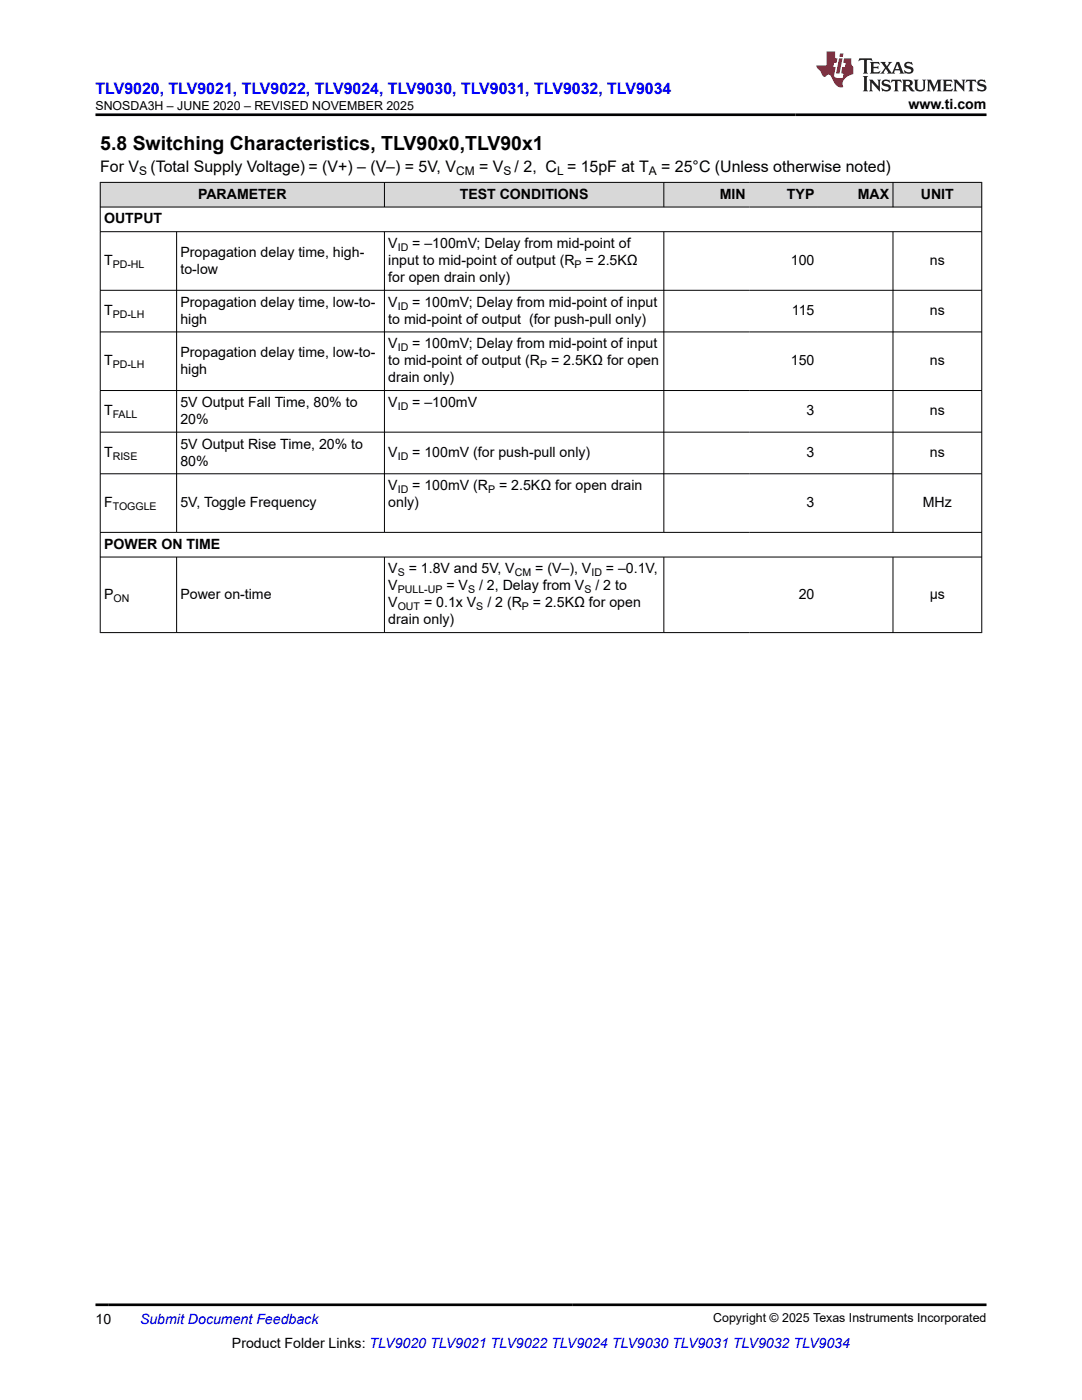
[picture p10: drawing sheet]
<svg xmlns="http://www.w3.org/2000/svg" width="216mm" height="279mm" viewBox="0 0 216 279" stroke-linecap="round" stroke-linejoin="round" font-family="sans-serif">
<defs><g id="words">
<text font-size="3.9" x="20" y="29.9">5.8 Switching Characteristics, TLV90x0,TLV90x1</text>
<text font-size="3.2" fill="#00f" x="19" y="18.7">TLV9020, TLV9021, TLV9022, TLV9024, TLV9030, TLV9031, TLV9032, TLV9034</text>
<g font-size="3.2">
<text x="20" y="34.3">For V</text>
<text x="30" y="34.3">(Total Supply Voltage) = (V+) – (V–) = 5V, V</text>
<text x="95.6" y="34.3">= V</text>
<text x="102.7" y="34.3">/ 2, C = 15pF at T</text>
<text x="131.9" y="34.3">= 25°C (Unless otherwise noted)</text>
</g>
<g font-size="2.8">
<text x="181.3" y="21.8">www.ti.com</text>
<text x="39.5" y="39.7">PARAMETER</text>
<text x="91.7" y="39.7">TEST CONDITIONS</text>
<text x="143.6" y="39.7">MIN</text>
<text x="157" y="39.7">TYP</text>
<text x="171.1" y="39.7">MAX</text>
<text x="183.8" y="39.7">UNIT</text>
<text x="20.8" y="44.6">OUTPUT</text>
<text x="20.8" y="52.9">T</text>
<text x="36" y="51.2">Propagation delay time, high-</text>
<text x="77.5" y="49.5">V</text>
<text x="77.5" y="52.9">input to mid-point of output (R</text>
<text x="82.3" y="49.5">= –100mV; Delay from mid-point of</text>
<text x="116.9" y="52.9">= 2.5KΩ</text>
<text x="157.8" y="52.9">100</text>
<text x="185.6" y="52.9">ns</text>
<text x="36" y="54.6">to-low</text>
<text x="77.5" y="56.3">for open drain only)</text>
<text x="20.8" y="62.9">T</text>
<text x="36" y="61.2">Propagation delay time, low-to-</text>
<text x="36" y="64.6">high</text>
<text x="77.5" y="61.2">V</text>
<text x="77.5" y="64.6">to mid-point of output (for push-pull only)</text>
<text x="82.3" y="61.2">= 100mV; Delay from mid-point of input</text>
<text x="158" y="62.9">115</text>
<text x="185.6" y="62.9">ns</text>
<text x="36" y="71.2">Propagation delay time, low-to-</text>
<text x="77.5" y="69.5">V</text>
<text x="82.3" y="69.5">= 100mV; Delay from mid-point of input</text>
<text x="20.8" y="72.9">T</text>
<text x="36" y="74.6">high</text>
<text x="77.5" y="72.9">to mid-point of output (R</text>
<text x="77.5" y="76.3">drain only)</text>
<text x="110" y="72.9">= 2.5KΩ for open</text>
<text x="157.8" y="72.9">150</text>
<text x="185.6" y="72.9">ns</text>
<text x="20.8" y="82.9">T</text>
<text x="36" y="81.2">5V Output Fall Time, 80% to</text>
<text x="77.5" y="81.2">V</text>
<text x="82.3" y="81.2">= –100mV</text>
<text x="160.9" y="82.9">3</text>
<text x="185.6" y="82.9">ns</text>
<text x="36" y="84.6">20%</text>
<text x="36" y="89.5">5V Output Rise Time, 20% to</text>
<text x="20.8" y="91.2">T</text>
<text x="36" y="92.9">80%</text>
<text x="77.5" y="91.2">V</text>
<text x="82.3" y="91.2">= 100mV (for push-pull only)</text>
<text x="160.9" y="91.2">3</text>
<text x="185.6" y="91.2">ns</text>
<text x="20.8" y="101.2">F</text>
<text x="36" y="101.2">5V, Toggle Frequency</text>
<text x="77.5" y="97.8">V</text>
<text x="77.5" y="101.2">only)</text>
<text x="82.3" y="97.8">= 100mV (R</text>
<text x="99.6" y="97.8">= 2.5KΩ for open drain</text>
<text x="160.9" y="101.2">3</text>
<text x="184.1" y="101.2">MHz</text>
<text x="20.8" y="109.5">POWER ON TIME</text>
<text x="20.8" y="119.5">P</text>
<text x="36" y="119.5">Power on-time</text>
<text x="77.5" y="117.8">V</text>
<text x="77.5" y="114.4">V</text>
<text x="81.6" y="114.4">= 1.8V and 5V, V</text>
<text x="89.1" y="117.8">= V</text>
<text x="95.6" y="117.8">/ 2, Delay from V</text>
<text x="106.8" y="114.4">= (V–), V</text>
<text x="118.8" y="117.8">/ 2 to</text>
<text x="120.9" y="114.4">= –0.1V,</text>
<text x="159.4" y="119.5">20</text>
<text x="185.5" y="119.5">µs</text>
<text x="77.5" y="121.2">V</text>
<text x="77.5" y="124.6">drain only)</text>
<text x="84.6" y="121.2">= 0.1x V</text>
<text x="97.2" y="121.2">/ 2 (R</text>
<text x="106.3" y="121.2">= 2.5KΩ for open</text>
<text x="19" y="264.2">10</text>
<text x="46.3" y="269">Product Folder Links: TLV9020 TLV9021 TLV9022 TLV9024 TLV9030 TLV9031 TLV9032 TLV9034</text>
</g>
<text font-size="2.8" fill="#00f" x="27.9" y="264.2">Submit Document Feedback</text>
<g font-size="2.5">
<text x="19.1" y="21.9">SNOSDA3H – JUNE 2020 – REVISED NOVEMBER 2025</text>
<text x="142.3" y="263.9">Copyright © 2025 Texas Instruments Incorporated</text>
</g>
<g font-size="2.4">
<text x="27.8" y="34.9">S</text>
<text x="91" y="34.9">CM</text>
<text x="100.4" y="34.9">S</text>
<text x="111.2" y="34.9">L</text>
<text x="129.5" y="34.9">A</text>
</g>
<g font-size="2.1">
<text x="22.5" y="53.5">PD-HL</text>
<text x="79.4" y="50.1">ID</text>
<text x="114.7" y="53.5">P</text>
<text x="22.5" y="63.5">PD-LH</text>
<text x="79.4" y="61.8">ID</text>
<text x="79.4" y="70.1">ID</text>
<text x="22.5" y="73.5">PD-LH</text>
<text x="107.8" y="73.5">P</text>
<text x="22.5" y="83.5">FALL</text>
<text x="79.4" y="81.8">ID</text>
<text x="22.5" y="91.8">RISE</text>
<text x="79.4" y="91.8">ID</text>
<text x="22.5" y="101.8">TOGGLE</text>
<text x="79.4" y="98.4">ID</text>
<text x="97.4" y="98.4">P</text>
<text x="79.4" y="118.4">PULL-UP</text>
<text x="79.4" y="115">S</text>
<text x="93.4" y="118.4">S</text>
<text x="102.7" y="115">CM</text>
<text x="116.6" y="118.4">S</text>
<text x="118" y="115">ID</text>
<text x="22.6" y="120.1">ON</text>
<text x="79.4" y="121.8">OUT</text>
<text x="95" y="121.8">S</text>
<text x="104.1" y="121.8">P</text>
</g>
</g></defs>
<g fill="#d8d8d8">
<path d="M20 36.4h175.9v4.9h-175.9z" fill-rule="evenodd"/>
<path d="M20.1 36.5h56.5v4.8h-56.5z" fill-rule="evenodd"/>
<path d="M76.8 36.5h55.6v4.8h-55.6z" fill-rule="evenodd"/>
<path d="M132.5 36.5h17v4.8h-17z" fill-rule="evenodd"/>
<path d="M149.5 36.5h13.7v4.8h-13.7z" fill-rule="evenodd"/>
<path d="M163.2 36.5h14.9v4.8h-14.9z" fill-rule="evenodd"/>
<path d="M178.2 36.5h17.6v4.8h-17.6z" fill-rule="evenodd"/>
</g>
<g fill="none" stroke="#000" stroke-width=".2">
<path d="M19.9 36.4h176.1M20 36.3v90M76.7 36.3v5.1M132.5 36.3v5.1M178.2 36.3v5.1M195.9 36.3v90M19.9 41.3h176.1M19.9 46.2h176.1M19.9 57.9h176.1M35.2 46.2v60.1M76.7 46.2v60.1M132.5 46.2v60.1"/>
<path d="M178.2 46.2v60.1M19.9 66.2h176.1M19.9 77.9h176.1M19.9 86.2h176.1M19.9 94.6h176.1M19.9 106.2h176.1M19.9 111.2h176.1M35.2 111.2v15.1M76.7 111.2v15.1M132.5 111.2v15.1M178.2 111.2v15.1M19.9 126.3h176.1"/>
</g>
<path d="M171.5 11.6l-.2 .6 .5-.2h.6v.1v2.2l-.2 .4h1l-.2-.4v-2.2v-.1h.5l.6 .2-.2-.6zM173.6 12.4l.2 .3v1.6l-.2 .4h1.9l.1-.6a1.08 1.08 0 0 1-1.3 .2v-.7h.6l.4 .2v-.7l-.4 .2h-.6v-.5l.2-.2a1 1 0 0 1 1 .3l-.1-.5zM175.7 12.4l.9 1.1-1 1.2h.9l-.2-.2 .5-.8 .4 .8-.2 .2h1.6l-.2-.2 .2-.5h.9l.1 .5-.1 .2h.9l-.2-.4-.8-1.9h-.5l-.9 2.1-.9-1.1 .9-1h-.8l.2 .2-.4 .6-.4-.6 .2-.2zM179 12.8l.4 1h-.7zM180.7 12.5a.65 .65 0 0 0-.2 .7 .65 .65 0 0 0 .6 .5l.6 .1 .1 .3a.79 .79 0 0 1-.7 .4 .79 .79 0 0 1-.7-.5l.1 .7 .2-.1a.93 .93 0 0 0 1.1 0 .93 .93 0 0 0 .4-.9 1.46 1.46 0 0 0-1.2-.6l-.1-.3a1.09 1.09 0 0 1 1.2 .2l-.2-.6-.1 .1-.5-.2zM172.2 15.2l.2 .4v2.2l-.2 .4h1l-.2-.4v-2.2l.2-.4zM173.4 15.9l.2 .4v1.5l-.2 .4h.8l-.3-.4 .1-1.3 1.6 1.8v-2l.2-.4h-.7l.1 .2 .1 1.1-1.2-1.3zM176.2 16a.65 .65 0 0 0-.2 .8 .65 .65 0 0 0 .6 .4l.6 .2 .1 .2a.79 .79 0 0 1-.7 .4 .79 .79 0 0 1-.7-.5l.1 .7 .2-.1a.93 .93 0 0 0 1.1 .1 .93 .93 0 0 0 .4-1 1.46 1.46 0 0 0-1.2-.5l-.1-.4a1.09 1.09 0 0 1 1.2 .2l-.1-.6-.2 .1-.5-.1zM177.9 15.9l-.1 .6a.63 .63 0 0 1 .8-.3v1.6l-.3 .4h1l-.2-.4v-1.6a.66 .66 0 0 1 .8 .3l-.1-.6zM180 15.9l.2 .4v1.5l-.2 .4h1l-.2-.2-.1-.7h.5l.1 .2a.79 .79 0 0 0 1.2 .6l-1-.9a.61 .61 0 0 0 .6-.6 .61 .61 0 0 0-.5-.7zM180.8 16.2h.1a.47 .47 0 0 1 .5 .1 .47 .47 0 0 1 .1 .5l-.1 .1-.7 .1zM182.3 15.9l.2 .2a2.27 2.27 0 0 0 .4 2 1.04 1.04 0 0 0 1.7-.7v-1.3l.2-.2h-.8l.2 .4v1.1a.6 .6 0 0 1-.6 .6 .6 .6 0 0 1-.6-.6v-1.1l.3-.4zM184.9 15.9l.2 .4v1.5l-.2 .4h.8l-.3-.4v-1.4l.9 1.9 .9-1.9v1.4l-.3 .4h1l-.2-.4v-1.5l.2-.4h-.8l-.7 1.5-.6-1.5zM188.1 15.9l.2 .4v1.5l-.2 .4h1.9l.1-.6a1.09 1.09 0 0 1-1.3 .2v-.7h.6l.4 .2v-.6l-.4 .2h-.6v-.6l.2-.1a1.01 1.01 0 0 1 1 .3l-.1-.6zM190.2 15.9l.3 .4v1.5l-.3 .4h.8l-.2-.4v-1.3l1.6 1.8v-2l.2-.4h-.7l.2 .2v1.1l-1.2-1.3zM192.8 15.9l-.1 .6a.63 .63 0 0 1 .8-.3v1.6l-.3 .4h1l-.2-.4v-1.6a.66 .66 0 0 1 .8 .3l-.1-.6zM195.2 16a.65 .65 0 0 0-.2 .8 .65 .65 0 0 0 .6 .4l.6 .2 .2 .2a.79 .79 0 0 1-.7 .4 .79 .79 0 0 1-.7-.5l.1 .7 .2-.1a.93 .93 0 0 0 1 .1 .93 .93 0 0 0 .5-1 1.46 1.46 0 0 0-1.3-.5v-.4a1.09 1.09 0 0 1 1.2 .2l-.2-.6-.2 .1-.5-.1z" fill="#231f20"/>
<path d="M164.9 10.3v2.7h-2l.1 .4 .8 1a.95 .95 0 0 0 1 .9 .59 .59 0 0 1 .5-.4 .59 .59 0 0 1 .5 .3l.4 .8a1.59 1.59 0 0 0 2.1 1.4 1.61 1.61 0 0 1 1-2.3l1-.3-.1-1.5a1.59 1.59 0 0 1-.3-1.7h-1.5l-.2 .9h.6l-.2 .9h-.5l-.2 .9v.3l.4 .1-.1 .9h-.7a.73 .73 0 0 1-1-.7l.3-1.5h-.5l.1-.9h.5l.2-.9h-.5v-1.3zM167.4 11.6l-.6 3.1h.7l.6-3.1zM167.6 10.7l-.1 .6h.7l.1-.6z" fill="#ed1c24"/>
<path d="M19 22.9h177.8M19 260.4h177.8" fill="none" stroke="#000" stroke-width=".53"/>
<use href="#words"/>
</svg>
